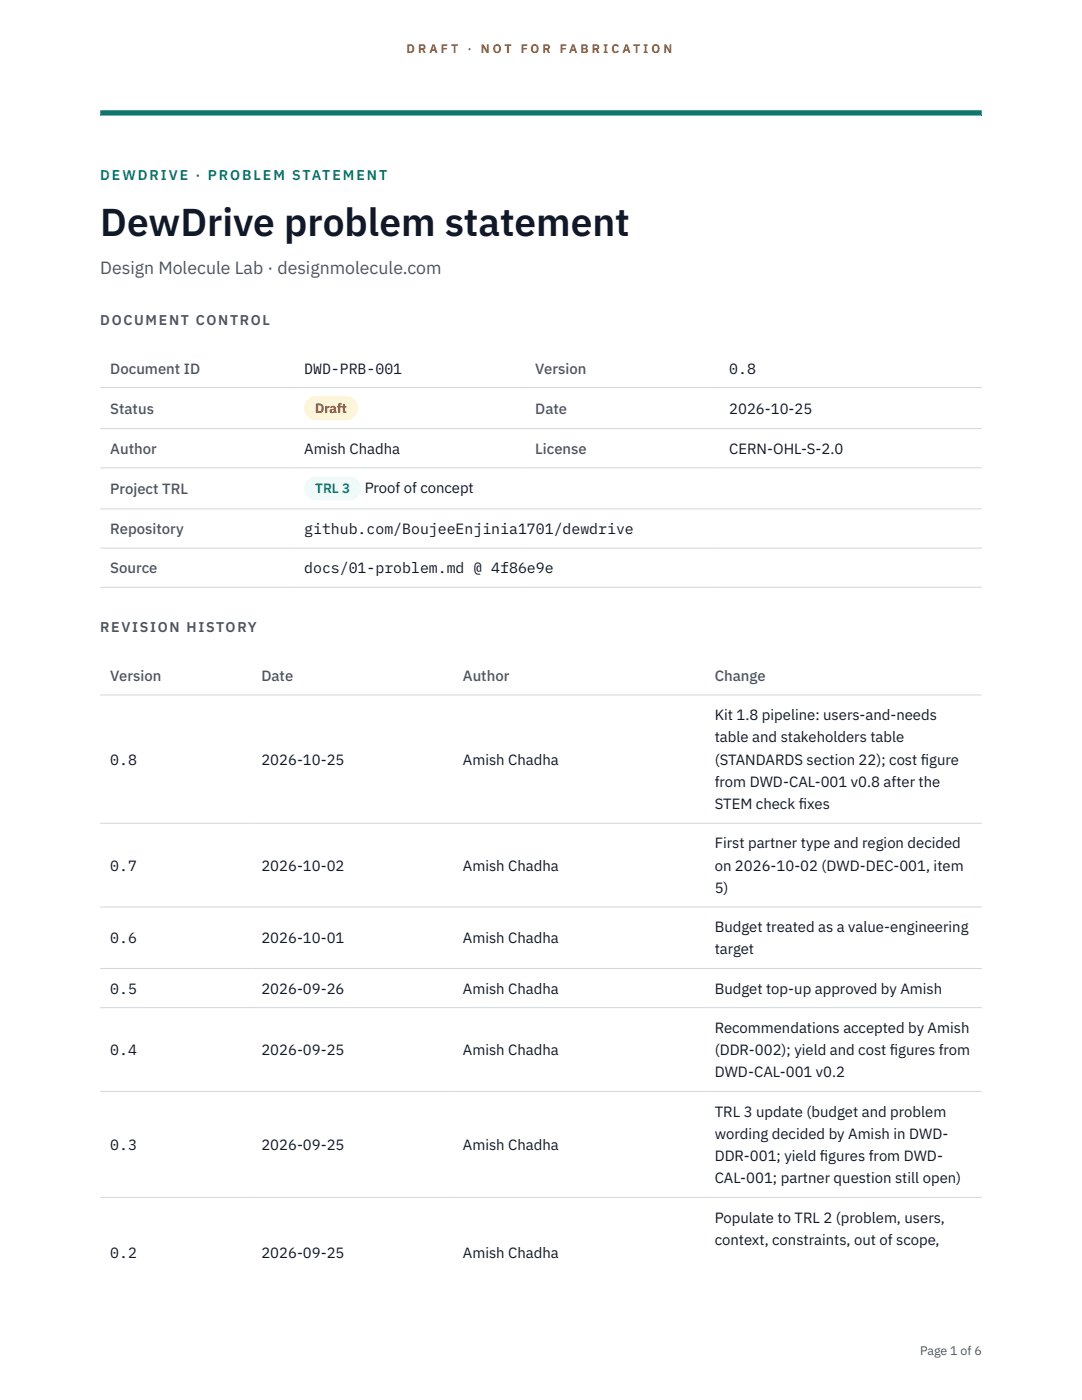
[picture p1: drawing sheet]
<svg xmlns="http://www.w3.org/2000/svg" width="216mm" height="279mm" viewBox="0 0 216 279" stroke-linecap="round" stroke-linejoin="round" font-family="sans-serif">
<defs><g id="words">
<text font-size="7.8" fill="#111827" x="20" y="47.1">DewDrive problem statement</text>
<text font-size="3.5" fill="#4b5563" x="20" y="54.6">Design Molecule Lab · designmolecule.com</text>
<g font-size="3" fill="#4b5563">
<text x="22" y="74.5">Document ID</text>
<text x="106.8" y="74.5">Version</text>
<text x="22" y="82.6">Status</text>
<text x="106.8" y="82.6">Date</text>
<text x="22" y="90.6">Author</text>
<text x="106.8" y="90.6">License</text>
<text x="22" y="98.6">Project TRL</text>
<text x="22" y="106.6">Repository</text>
<text x="22" y="114.4">Source</text>
<text x="22" y="135.9">Version</text>
<text x="52.2" y="135.9">Date</text>
<text x="92.4" y="135.9">Author</text>
<text x="142.6" y="135.9">Change</text>
</g>
<g font-size="3" fill="#111827">
<text x="60.7" y="74.5">DWD-PRB-001</text>
<text x="145.5" y="74.5">0.8</text>
<text x="145.5" y="82.6">2026-10-25</text>
<text x="60.7" y="90.6">Amish Chadha</text>
<text x="145.5" y="90.6">CERN-OHL-S-2.0</text>
<text x="72.8" y="98.5">Proof of concept</text>
<text x="60.7" y="106.6">github.com/BoujeeEnjinia1701/dewdrive</text>
<text x="60.7" y="114.4">docs/01-problem.md @ 4f86e9e</text>
<text x="142.6" y="143.7">Kit 1.8 pipeline: users-and-needs</text>
<text x="142.6" y="148.2">table and stakeholders table</text>
<text x="22" y="152.6">0.8</text>
<text x="52.2" y="152.6">2026-10-25</text>
<text x="92.4" y="152.6">Amish Chadha</text>
<text x="142.6" y="152.6">(STANDARDS section 22); cost f</text>
<text x="183.7" y="152.6">igure</text>
<text x="142.6" y="157.1">from DWD-CAL-001 v0.8 after the</text>
<text x="142.6" y="161.5">STEM check f</text>
<text x="159.4" y="161.5">ixes</text>
<text x="22" y="173.8">0.7</text>
<text x="52.2" y="173.8">2026-10-02</text>
<text x="92.4" y="173.8">Amish Chadha</text>
<text x="142.6" y="169.3">First partner type and region decided</text>
<text x="142.6" y="173.8">on 2026-10-02 (DWD-DEC-001, item</text>
<text x="142.6" y="178.2">5)</text>
<text x="22" y="188.3">0.6</text>
<text x="52.2" y="188.3">2026-10-01</text>
<text x="92.4" y="188.3">Amish Chadha</text>
<text x="142.6" y="186">Budget treated as a value-engineering</text>
<text x="142.6" y="190.5">target</text>
<text x="22" y="198.3">0.5</text>
<text x="52.2" y="198.3">2026-09-26</text>
<text x="92.4" y="198.3">Amish Chadha</text>
<text x="142.6" y="198.3">Budget top-up approved by Amish</text>
<text x="142.6" y="206.1">Recommendations accepted by Amish</text>
<text x="22" y="210.6">0.4</text>
<text x="52.2" y="210.6">2026-09-25</text>
<text x="92.4" y="210.6">Amish Chadha</text>
<text x="142.6" y="210.6">(DDR-002); yield and cost f</text>
<text x="142.6" y="215">DWD-CAL-001 v0.2</text>
<text x="177.6" y="210.6">igures from</text>
<text x="142.6" y="222.8">TRL 3 update (budget and problem</text>
<text x="142.6" y="227.3">wording decided by Amish in DWD-</text>
<text x="22" y="229.5">0.3</text>
<text x="52.2" y="229.5">2026-09-25</text>
<text x="92.4" y="229.5">Amish Chadha</text>
<text x="142.6" y="231.7">DDR-001; yield f</text>
<text x="163.6" y="231.7">igures from DWD-</text>
<text x="142.6" y="236.2">CAL-001; partner question still open)</text>
<text x="142.6" y="244">Populate to TRL 2 (problem, users,</text>
<text x="22" y="251.1">0.2</text>
<text x="52.2" y="251.1">2026-09-25</text>
<text x="92.4" y="251.1">Amish Chadha</text>
<text x="142.6" y="248.4">context, constraints, out of scope,</text>
</g>
<text font-size="2.8" fill="#0f766e" x="20" y="36">DEWDRIVE · PROBLEM STATEMENT</text>
<g font-size="2.8" fill="#4b5563">
<text x="20" y="64.8">DOCUMENT CONTROL</text>
<text x="20" y="126.2">REVISION HISTORY</text>
</g>
<text font-size="2.7" fill="#92400e" x="62.9" y="82.5">Draft</text>
<text font-size="2.7" fill="#0f766e" x="62.9" y="98.5">TRL 3</text>
<g font-size="2.5" fill="#b45309">
<text x="81.1" y="10.5">D R A F T</text>
<text x="93.3" y="10.5">·</text>
<text x="95.9" y="10.5">N O T</text>
<text x="103.9" y="10.5">F O R</text>
<text x="111.7" y="10.5">F A B R I C A T I O N</text>
</g>
<text font-size="2.5" fill="#4b5563" x="183.6" y="270.3">Page 1 of 6</text>
</g></defs>
<path d="M20 23.1h175.9zM20 22h175.9v1.1h-175.9z" fill-rule="evenodd" fill="#0f766e"/>
<g fill="none" stroke="#d1d5db" stroke-width=".2">
<path d="M20 77.3h175.9M20 85.5h175.9M20 93.4h175.9M20 101.6h175.9M20 109.4h175.9M20 117.2h175.9M20 138.7h175.9M20 164.3h175.9M20 181h175.9M20 193.3h175.9M20 201.1h175.9M20 217.8h175.9"/>
<path d="M20 239h175.9"/>
</g>
<path d="M60.7 79h10.7v4.9h-10.7z" fill="#fef3c7"/>
<path d="M60.7 95.1h11.4v4.8h-11.4z" fill="#f0fdfa"/>
<use href="#words"/>
</svg>
